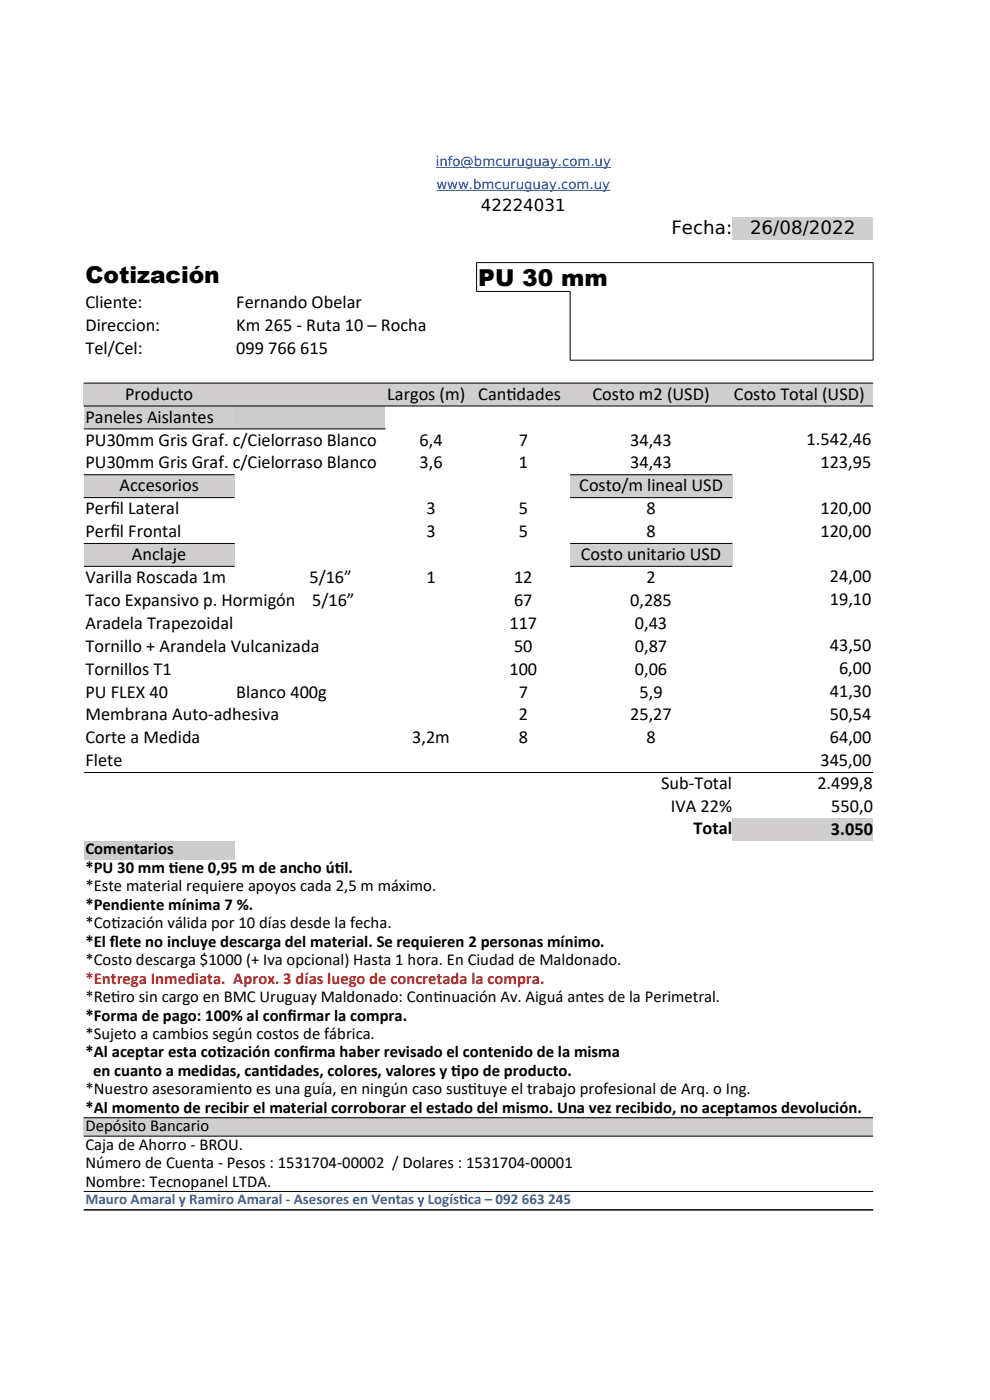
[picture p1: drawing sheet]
<svg xmlns="http://www.w3.org/2000/svg" width="210mm" height="297mm" viewBox="0 0 210 297" stroke-linecap="round" stroke-linejoin="round" font-family="sans-serif">
<defs><g id="words">
<g font-size="4.9">
<text x="18.1" y="60">Cotización</text>
<text x="101.5" y="60.8">PU 30 mm</text>
</g>
<g font-size="3.9">
<text x="142.4" y="49.6">Fecha:</text>
<text x="159.1" y="49.6">26/08/2022</text>
<text x="18.1" y="65.4">Cliente:</text>
<text x="50.1" y="65.4">Fernando Obelar</text>
<text x="18.1" y="70.2">Direccion:</text>
<text x="50.1" y="70.2">Km 265 - Ruta 10 – Rocha</text>
<text x="18.1" y="75.1">Tel/Cel:</text>
<text x="50.1" y="75.1">099 766 615</text>
<text x="18.1" y="89.7">Paneles Aislantes</text>
<text x="26.5" y="84.8">Producto</text>
<text x="82.2" y="84.8">Largos (m)</text>
<text x="101.5" y="84.8">Cant</text>
<text x="107.4" y="84.8">idades</text>
<text x="125.7" y="84.8">Costo m2 (USD)</text>
<text x="155.7" y="84.8">Costo Total (USD)</text>
<text x="18.1" y="94.5">PU30mm Gris Graf. c/Cielorraso Blanco</text>
<text x="89" y="94.5">6,4</text>
<text x="110" y="94.5">7</text>
<text x="133.7" y="94.5">34,43</text>
<text x="171.1" y="94.4">1.542,46</text>
<text x="18.1" y="99.4">PU30mm Gris Graf. c/Cielorraso Blanco</text>
<text x="89" y="99.4">3,6</text>
<text x="110" y="99.4">1</text>
<text x="133.7" y="99.4">34,43</text>
<text x="174" y="99.3">123,95</text>
<text x="25.4" y="104.3">Accesorios</text>
<text x="122.9" y="104.3">Costo/m lineal USD</text>
<text x="18.1" y="109.1">Perf</text>
<text x="18.1" y="114">Perf</text>
<text x="23.4" y="109.1">il Lateral</text>
<text x="23.4" y="114">il Frontal</text>
<text x="90.5" y="109.1">3</text>
<text x="90.5" y="114">3</text>
<text x="110" y="109.1">5</text>
<text x="110" y="114">5</text>
<text x="137.2" y="109.1">8</text>
<text x="137.2" y="114">8</text>
<text x="174" y="109.1">120,00</text>
<text x="174" y="114">120,00</text>
<text x="28" y="118.8">Anclaje</text>
<text x="123.2" y="118.8">Costo unitario USD</text>
<text x="18.1" y="123.7">Varilla Roscada 1m</text>
<text x="65.6" y="123.7">5/16”</text>
<text x="90.5" y="123.7">1</text>
<text x="109" y="123.7">12</text>
<text x="137.2" y="123.7">2</text>
<text x="176" y="123.5">24,00</text>
<text x="18.1" y="128.6">Taco Expansivo p. Hormigón</text>
<text x="66.2" y="128.6">5/16”</text>
<text x="109" y="128.6">67</text>
<text x="133.7" y="128.6">0,285</text>
<text x="176" y="128.4">19,10</text>
<text x="18.1" y="133.4">Aradela Trapezoidal</text>
<text x="108.1" y="133.4">117</text>
<text x="134.7" y="133.4">0,43</text>
<text x="18.1" y="138.3">Tornillo + Arandela Vulcanizada</text>
<text x="18.1" y="143.1">Tornillos T1</text>
<text x="108.1" y="143.1">100</text>
<text x="109" y="138.3">50</text>
<text x="134.7" y="138.3">0,87</text>
<text x="134.7" y="143.1">0,06</text>
<text x="176" y="138.2">43,50</text>
<text x="178" y="143">6,00</text>
<text x="18.1" y="148">PU FLEX 40</text>
<text x="50.1" y="148">Blanco 400g</text>
<text x="110" y="148">7</text>
<text x="135.7" y="148">5,9</text>
<text x="176" y="147.9">41,30</text>
<text x="18.1" y="152.8">Membrana Auto-adhesiva</text>
<text x="110" y="152.8">2</text>
<text x="133.7" y="152.8">25,27</text>
<text x="176" y="152.7">50,54</text>
<text x="18.1" y="157.7">Corte a Medida</text>
<text x="87.5" y="157.7">3,2m</text>
<text x="110" y="157.7">8</text>
<text x="137.2" y="157.7">8</text>
<text x="176" y="157.6">64,00</text>
<text x="18.1" y="162.6">Flete</text>
<text x="140.2" y="167.3">Sub-Total</text>
<text x="173.4" y="167.4">2.499,8</text>
<text x="174" y="162.6">345,00</text>
<text x="142.3" y="172.2">IVA 22%</text>
<text x="176.4" y="172.3">550,0</text>
<text x="147.1" y="177">Total</text>
<text x="176.3" y="177.1">3.050</text>
</g>
<g font-size="3.5">
<text x="102" y="44.8">42224031</text>
<text x="18.1" y="181.2">Comentarios</text>
<text x="18.1" y="185.2">*PU 30 mm t</text>
<text x="35.8" y="185.2">iene 0,95 m de ancho út</text>
<text x="71" y="185.2">il.</text>
<text x="18.1" y="189.1">*Este material requiere apoyos cada 2,5 m máximo.</text>
<text x="18.1" y="193">*Pendiente mínima 7 %.</text>
<text x="18.1" y="197">*Cot</text>
<text x="23.6" y="197">ización válida por 10 días desde la fecha.</text>
<text x="18.1" y="200.9">*El f</text>
<text x="23.3" y="200.9">lete no incluye descarga del material. Se requieren 2 personas mínimo.</text>
<text x="18.1" y="204.8">*Costo descarga $1000 (+ Iva opcional) Hasta 1 hora. En Ciudad de Maldonado.</text>
<text x="18.1" y="212.6">*Ret</text>
<text x="23.6" y="212.6">iro sin cargo en BMC Uruguay Maldonado: Cont</text>
<text x="91.9" y="212.6">inuación Av. Aiguá antes de la Perimetral.</text>
<text x="18.1" y="216.5">*Forma de pago: 100% al conf</text>
<text x="18.1" y="220.4">*Sujeto a cambios según costos de fábrica.</text>
<text x="61" y="216.5">irmar la compra.</text>
<text x="18.1" y="224.3">*Al aceptar esta cot</text>
<text x="46" y="224.3">ización conf</text>
<text x="63.4" y="224.3">irma haber revisado el contenido de la misma</text>
<text x="18.1" y="232.2">*Nuestro asesoramiento es una guía, en ningún caso sust</text>
<text x="19.7" y="228.3">en cuanto a medidas, cant</text>
<text x="57" y="228.3">idades, colores, valores y t</text>
<text x="95.7" y="228.3">ipo de producto.</text>
<text x="99.3" y="232.2">ituye el trabajo profesional de Arq. o Ing.</text>
<text x="18.1" y="236">*Al momento de recibir el material corroborar el estado del mismo. Una vez recibido, no aceptamos devolución.</text>
<text x="18.1" y="240">Depósito Bancario</text>
<text x="18.1" y="243.9">Caja de Ahorro - BROU.</text>
<text x="18.1" y="247.8">Número de Cuenta - Pesos : 1531704-00002 / Dolares : 1531704-00001</text>
<text x="18.1" y="251.7">Nombre: Tecnopanel LTDA.</text>
</g>
<text font-size="3.5" fill="#c9211e" x="18.1" y="208.7">*Entrega Inmediata. Aprox. 3 días luego de concretada la compra.</text>
<g font-size="3.2" fill="#3465a4">
<text x="18.1" y="255.5">Mauro Amaral y Ramiro Amaral - Asesores en Ventas y Logíst</text>
<text x="97.4" y="255.5">ica – 092 663 245</text>
</g>
<g font-size="2.8" fill="#00f">
<text x="92.4" y="35.2">info@bmcuruguay.com.uy</text>
<text x="92.6" y="40.1">www.bmcuruguay.com.uy</text>
</g>
</g></defs>
<g fill="#d0cece">
<path d="M155.3 46h29.9v4.8h-29.9z" fill-rule="evenodd"/>
<path d="M17.8 81.2h167.4v4.9h-167.4z" fill-rule="evenodd"/>
<path d="M17.8 86.1h32v4.9h-32z" fill-rule="evenodd"/>
</g>
<path d="M49.8 86.1h32v4.9h-32z" fill-rule="evenodd" fill="#ccc"/>
<g fill="#d0cece">
<path d="M17.8 100.7h32v4.9h-32z" fill-rule="evenodd"/>
<path d="M120.9 100.7h34.4v4.9h-34.4z" fill-rule="evenodd"/>
<path d="M17.8 115.3h32v4.8h-32z" fill-rule="evenodd"/>
<path d="M120.9 115.3h34.4v4.8h-34.4z" fill-rule="evenodd"/>
<path d="M155.3 173.6h29.9v4.9h-29.9z" fill-rule="evenodd"/>
</g>
<path d="M17.8 178.4h32v4h-32z" fill-rule="evenodd" fill="#ccc"/>
<path d="M17.8 237.1h167.4v3.9h-167.4z" fill-rule="evenodd" fill="#d0cece"/>
<g fill="none" stroke="#000" stroke-width=".21">
<path d="M120.9 61.8v14.6h64.3v-20.7h-84.1v6.2l19.9-.1M17.8 81.3h167.4M17.8 86.1h167.4M17.8 91h64M17.8 100.7h32M17.8 105.6h32M17.8 115.3h32M120.9 100.7h34.4M120.9 105.6h34.4M120.9 115.3h34.4M17.8 120.2h32M120.9 120.2h34.4"/>
<path d="M17.8 163.9h167.4M17.8 237.1h167.4M17.8 241h167.4M17.8 252.8h167.4M17.8 256.7h167.4"/>
</g>
<path d="M92.4 35.5h37.3M92.6 40.4h36.9" fill="none" stroke="#00f" stroke-width=".21"/>
<use href="#words"/>
</svg>
